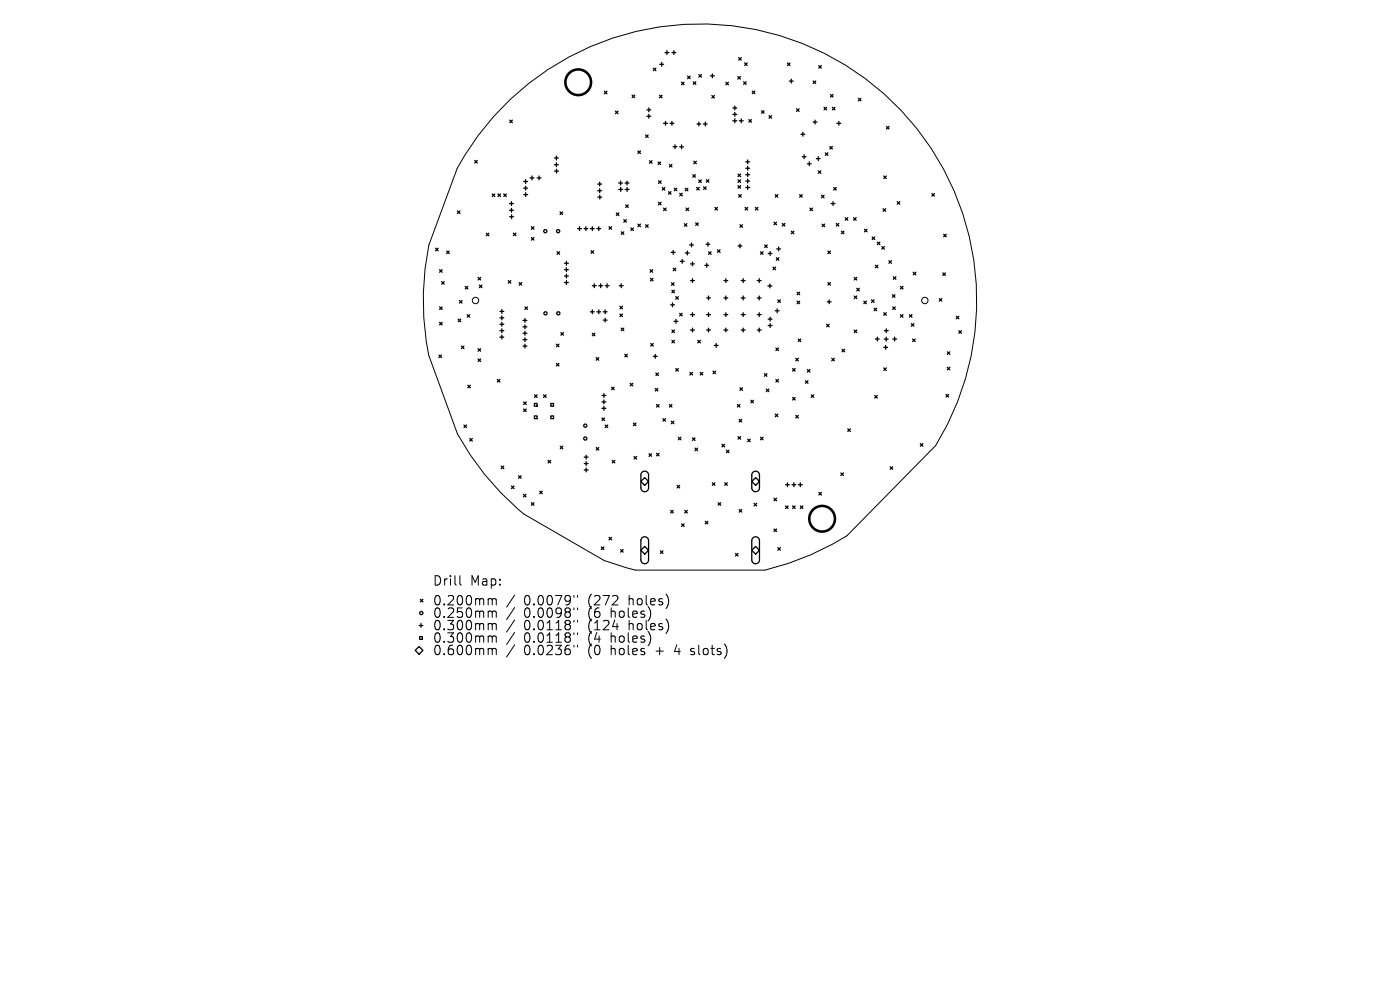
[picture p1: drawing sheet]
<svg xmlns="http://www.w3.org/2000/svg" width="297mm" height="210mm" viewBox="0 0 297 210" stroke-linecap="round" stroke-linejoin="round" font-family="sans-serif">
<defs><g id="words">
<g font-size="2.8">
<text x="91.7" y="124.5">Drill</text>
<text x="99.7" y="124.5">Map:</text>
<text x="91.7" y="128.7">0.200mm</text>
<text x="91.7" y="131.3">0.250mm</text>
<text x="111.2" y="128.7">0.0079&quot;</text>
<text x="111.2" y="131.3">0.0098&quot;</text>
<text x="124.9" y="128.7">(272</text>
<text x="124.9" y="131.3">(6</text>
<text x="129.9" y="131.3">holes)</text>
<text x="133.7" y="128.7">holes)</text>
<text x="91.7" y="134">0.300mm</text>
<text x="91.7" y="136.6">0.300mm</text>
<text x="111.2" y="134">0.0118&quot;</text>
<text x="111.2" y="136.6">0.0118&quot;</text>
<text x="124.9" y="134">(124</text>
<text x="124.9" y="136.6">(4</text>
<text x="129.9" y="136.6">holes)</text>
<text x="133.7" y="134">holes)</text>
<text x="91.7" y="139.3">0.600mm</text>
<text x="111.2" y="139.3">0.0236&quot;</text>
<text x="124.9" y="139.3">(0</text>
<text x="129.9" y="139.3">holes</text>
<text x="139.6" y="139.3">+</text>
<text x="143.8" y="139.3">4</text>
<text x="147.4" y="139.3">slots)</text>
</g>
</g></defs>
<g fill="none" stroke="#000" stroke-width=".21">
<path d="M108.2 21.1a58.7 58.7 0 0 1 77.3-2.9 58.7 58.7 0 0 1 13 76.3l-18.8 19.2a58.8 58.8 0 0 1-17.4 7.2h-27.5l-6.6-2-17.1-9.9a58.7 58.7 0 0 1-14.1-17l-6.1-16.7a58.7 58.7 0 0 1 .1-23.3l6-16.3a58.7 58.7 0 0 1 11.2-14.6zM97.6 122.1v1.7l.3 .3M103.9 127l.4 .1 .1 .2M103.9 129.6h.2l.3 .3M103.9 132.3h.2l.3 .3M103.9 134.9h.2l.3 .3M103.9 137.5l.4 .1 .1 .2M104.4 127.3l.3-.3 .5 .1 .1 1.2M104.4 127.3v1M104.4 129.9v1.1M104.4 132.6v1M104.4 135.2v1"/>
<path d="M104.4 137.8v1.1M104.4 129.9l.3-.3 .5 .1 .1 1.3M104.4 132.6l.3-.3 .5 .1 .1 1.2M104.4 135.2l.3-.3 .5 .1 .1 1.2M104.4 137.8l.3-.3 .5 .1 .1 1.3M109.2 126.2l-1.7 2.6M109.2 128.9l-1.7 2.5M109.2 131.5l-1.7 2.6M109.2 134.1l-1.7 2.6M109.2 136.8l-1.7 2.6M121.8 126.3v.4M121.8 129v.3"/>
<path d="M121.8 131.6v.4M121.8 134.2v.4M121.8 136.9v.4M122.5 126.3v.4M122.5 129v.3M122.5 131.6v.4M122.5 134.2v.4M122.5 136.9v.4M146.5 138.8l.2 .1M146.6 137.6v.5"/>
<circle cx="100.9" cy="63.7" r=".68"/>
<circle cx="196.2" cy="63.7" r=".68"/>
</g>
<g fill="none" stroke="#000" stroke-width=".54">
<circle cx="122.7" cy="17.4" r="2.72"/>
<circle cx="174.4" cy="110" r="2.72"/>
</g>
<g fill="none" stroke="#000" stroke-width=".27">
<path d="M128.2 19.4l.6 .5M128.8 19.4l-.6 .5M138.6 14.5l.5 .5M139.1 14.5l-.5 .5M140 13.6h.8M140.4 13.2v.8M141.1 11.2h.8M141.5 10.7v.9M142.5 11.2h.9M143 10.7v.9M144.6 17.4l.5 .6M145.1 17.4l-.5 .6"/>
<path d="M145.9 16.1l.5 .6M146.4 16.1l-.5 .6M147.1 17.3l.5 .6M147.6 17.3l-.5 .6M148.3 15.8l.5 .6M148.8 15.8l-.5 .6M150.7 16.1h.8M151.1 15.7v.8M154 17.4l.5 .6M154.5 17.4l-.5 .6M156.5 16.2l.6 .6M156.7 12.2l.5 .6"/>
<path d="M157.1 16.2l-.6 .6M157.2 12.2l-.5 .6M157.8 17.4l.5 .5M158 13.3l.5 .6M158.3 17.4l-.5 .5M158.5 13.3l-.5 .6M159.6 19.3l.5 .6M160.1 19.3l-.5 .6M167.1 13.4l.5 .5M167.5 17.2h.8M167.6 13.4l-.5 .5M167.9 16.8v.8"/>
<path d="M172.5 17.2l.5 .5M173 17.2l-.5 .5M173.7 13.9l.5 .6M174.2 13.9l-.5 .6M100.7 34l.6 .6M101.3 34l-.6 .6M108.2 25.5l.5 .5M108.7 25.5l-.5 .5M111.1 38.5h.8M111.1 39.9h.8M111.5 38.1v.8M111.5 39.5v.8"/>
<path d="M112.5 37.7h.8M112.9 37.3v.8M114 37.7h.8M114.4 37.3v.8M117.6 33.5h.8M117.6 34.9h.8M117.7 36.3h.8M118 33.1v.8M118 34.5v.8M118.1 35.9v.8M126.8 39h.8M127.2 38.6v.9"/>
<path d="M130.6 23.6l.5 .5M131.1 23.6l-.5 .5M131.2 38.8h.9M131.7 38.4v.8M131.7 39.8v.8M132.6 38.8h.8M133 38.4v.8M133 39.8v.8M134.1 20.2l.5 .5M134.6 20.2l-.5 .5M135.3 32l.6 .6M135.9 32l-.6 .6"/>
<path d="M137 28.6l.5 .6M137.2 23.3h.9M137.2 24.7h.9M137.5 28.6l-.5 .6M137.6 22.9v.8M137.6 24.3v.8M137.8 34.1l.5 .5M138.3 34.1l-.5 .5M139.6 34.4l.5 .5M139.7 38.4l.5 .5M139.9 20.2l.5 .5M140.1 34.4l-.5 .5"/>
<path d="M140.2 38.4l-.5 .5M140.4 20.2l-.5 .5M140.5 39.8l.5 .5M140.8 26.2h.8M141 39.8l-.5 .5M141.2 25.8v.8M142 34.9l.5 .5M142.1 26.2h.9M142.5 34.9l-.5 .5M142.5 25.8v.8M142.8 31.1h.8M143 39.9l.6 .6"/>
<path d="M143.2 30.7v.8M143.6 39.9l-.6 .6M144.2 31.1h.8M144.6 30.7v.9M145.4 39.9l.5 .6M145.9 39.9l-.5 .6M147 37.1l.5 .5M147.2 34.2l.5 .5M147.5 37.1l-.5 .5M147.7 34.2l-.5 .5M147.8 39.7l.5 .6M147.9 26.3h.8"/>
<path d="M148.2 38.2l.6 .5M148.3 25.9v.8M148.3 39.7l-.5 .6M148.8 38.2l-.6 .5M149.2 26.3h.8M149.3 39.6l.5 .6M149.6 25.9v.8M149.8 39.6l-.5 .6M149.8 38.1l.6 .6M150.4 38.1l-.6 .6M151 20.3l.6 .5M151.6 20.3l-.6 .5"/>
<path d="M155.5 22.9h.8M155.5 24.3h.8M155.5 25.6h.8M155.9 22.5v.8M155.9 23.8v.9M155.9 25.2v.8M156.6 36.9l.5 .6M156.6 38.1l.5 .6M156.6 39.4l.5 .5M156.8 25.6h.9M157.1 36.9l-.5 .6M157.1 38.1l-.5 .6"/>
<path d="M157.1 39.4l-.5 .5M157.3 25.2v.8M158.2 34.3h.8M158.2 35.7h.8M158.2 37.1h.8M158.2 38.4h.8M158.2 39.8h.8M158.6 33.9v.8M158.6 35.3v.8M158.6 36.6v.9M158.6 38v.8M158.6 39.4v.8"/>
<path d="M158.9 25.4l.5 .5M159.4 25.4l-.5 .5M161.5 23.5l.6 .5M162.1 23.5l-.6 .5M163.1 24.5l.6 .6M163.7 24.5l-.6 .6M169 23.1l.5 .5M169.5 23.1l-.5 .5M169.9 28.5h.8M170.2 33.2h.8M170.3 28.1v.8M170.6 32.8v.9"/>
<path d="M171.3 34.7h.8M171.7 34.3v.9M172.5 25.9h.8M172.9 25.5v.8M173.2 33.7h.8M173.6 36.2l.5 .6M173.6 33.2v.9M174.1 36.2l-.5 .6M174.8 22.8l.6 .5M175.1 32.4l.5 .6M175.4 22.8l-.6 .5M175.6 32.4l-.5 .6"/>
<path d="M176 31.1l.6 .5M176.2 20l.5 .6M176.6 31.1l-.6 .5M176.6 22.8l.5 .5M176.7 20l-.5 .6M176.9 39.8l.5 .5M177.1 22.8l-.5 .5M177.4 39.8l-.5 .5M177.5 26.2h.9M177.9 25.8v.8M182.1 20.9l.5 .5M182.6 20.9l-.5 .5"/>
<path d="M187.5 37.3l.5 .6M188 37.3l-.5 .6M188.1 26.8l.5 .6M188.6 26.8l-.5 .6M92.4 52.7l.6 .5M93 52.7l-.6 .5M93.3 57.2l.5 .6M93.7 59.7l.5 .6M93.8 57.2l-.5 .6M94.2 59.7l-.5 .6M94.8 53.3l.5 .5M95.3 53.3l-.5 .5"/>
<path d="M97 44.7l.6 .6M97.6 44.7l-.6 .6M101.4 58.8l.6 .6M102 58.8l-.6 .6M103.2 49.5l.5 .5M103.7 49.5l-.5 .5M104.4 41.1l.6 .6M105 41.1l-.6 .6M105.6 41.1l.6 .6M106.2 41.1l-.6 .6M106.9 41.1l.5 .6M107.4 41.1l-.5 .6"/>
<path d="M107.8 59.5l.6 .6M108.1 43.2h.8M108.1 44.6h.8M108.1 46h.8M108.4 59.5l-.6 .6M108.5 42.8v.8M108.5 44.2v.8M108.5 45.6v.8M108.9 49.4l.6 .6M109.5 49.4l-.6 .6M110.1 59.9l.6 .6M110.7 59.9l-.6 .6"/>
<path d="M111.1 41.3h.8M111.5 40.9v.8M112.7 48.1l.6 .5M112.7 50.4l.6 .5M113.3 48.1l-.6 .5M113.3 50.4l-.6 .5M118.2 53.4l.5 .5M118.7 53.4l-.5 .5M118.8 45l.6 .5M119.4 45l-.6 .5M119.8 55.8h.8M119.8 57.2h.8"/>
<path d="M119.8 58.6h.8M119.8 59.9h.8M120.2 55.4v.9M120.2 56.8v.8M120.2 58.2v.8M120.2 59.5v.8M122.5 48.5h.8M122.9 48.1v.8M123.9 48.5h.8M124.3 48.1v.8M125.3 48.5h.8M125.4 53.2l.5 .5"/>
<path d="M125.7 48.1v.8M125.9 53.2l-.5 .5M126.6 48.5h.8M126.8 40.5h.8M126.8 41.8h.8M127 48.1v.8M127.2 40.1v.8M127.2 41.4v.8M129.2 48.1l.5 .5M129.7 48.1l-.5 .5M130.8 45.2l.5 .5M131.3 40.2h.8"/>
<path d="M131.3 45.2l-.5 .5M131.8 49.2l.5 .5M132.3 49.2l-.5 .5M132.3 46.6l.6 .5M132.6 40.2h.8M132.7 43.5l.6 .5M132.9 46.6l-.6 .5M133.3 43.5l-.6 .5M133.8 48.4l.6 .5M134.4 48.4l-.6 .5M135.3 47.5l.6 .6M135.9 47.5l-.6 .6"/>
<path d="M137 47.7l.5 .5M137.5 47.7l-.5 .5M137.9 57.2l.6 .6M138 59l.5 .6M138.5 57.2l-.6 .6M138.5 59l-.5 .6M139.7 42.9l.5 .6M140.2 42.9l-.5 .6M140.8 44.1l.5 .6M141.3 44.1l-.5 .6M141.8 40.7l.6 .5M142.4 40.7l-.6 .5"/>
<path d="M142.4 53.5h.8M142.5 60l.5 .5M142.8 53.1v.8M142.8 56.9l.6 .5M143 60l-.5 .5M143.4 56.9l-.6 .5M144.2 41l.5 .6M144.3 55.4h.8M144.7 55v.8M144.7 41l-.5 .6M145.2 47.4l.5 .6M145.4 53.7h.8"/>
<path d="M145.5 44.1l.6 .6M145.7 47.4l-.5 .6M145.8 53.3v.8M146.1 44.1l-.6 .6M146.3 52h.8M146.5 56h.8M146.5 59.5h.8M146.7 51.6v.8M146.9 55.6v.8M146.9 59.1v.8M147.6 47.3l.5 .5M148.1 47.3l-.5 .5"/>
<path d="M149.5 56.3h.8M149.8 51.8h.8M149.9 55.9v.8M150.2 51.4v.8M150.3 53.4l.6 .6M150.9 53.4l-.6 .6M151.7 44l.5 .5M152.2 44l-.5 .5M152.2 53l.6 .5M152.8 53l-.6 .5M153.6 59.5h.8M154 59.1v.8"/>
<path d="M156.6 52.2h.8M156.7 41.3l.6 .5M157 47.7l.5 .5M157 51.8v.8M157.3 41.3l-.6 .5M157.3 59.5h.8M157.5 47.7l-.5 .5M157.7 59.1v.8M158.1 44l.5 .5M158.6 44l-.5 .5M160.2 44l.6 .5M160.7 59.5h.8"/>
<path d="M160.8 44l-.6 .5M161.1 59.1v.8M161.3 53.4l.6 .5M161.9 53.4l-.6 .5M162.2 52l.6 .5M162.8 52l-.6 .5M163 53.8h.8M163.4 53.4v.8M164 56.7l.5 .5M164.2 47.1l.5 .6M164.5 41.3l.5 .5M164.5 56.7l-.5 .5"/>
<path d="M164.7 54.7l.5 .5M164.7 47.1l-.5 .6M164.8 52.8h.8M165 41.3l-.5 .5M165.2 52.4v.8M165.2 54.7l-.5 .5M166 47.4l.5 .6M166.5 47.4l-.5 .6M167.9 49l.5 .6M168.4 49l-.5 .6M169.6 41.3l.6 .5M170.2 41.3l-.6 .5"/>
<path d="M171.8 44.1l.6 .6M172.4 44.1l-.6 .6M174.3 41.4l.5 .6M174.4 47.5l.6 .6M174.8 41.4l-.5 .6M175 47.5l-.6 .6M175.6 53.3l.6 .5M175.6 59.9l.6 .6M176.2 53.3l-.6 .5M176.2 59.9l-.6 .6M176.3 43.2h.8M176.7 42.8v.8"/>
<path d="M177.4 47.4l.5 .6M177.9 47.4l-.5 .6M178.5 49l.5 .6M179 49l-.5 .6M179.3 46.2l.6 .5M179.9 46.2l-.6 .5M181.1 46.2l.5 .5M181.2 58.8l.6 .6M181.6 46.2l-.5 .5M181.8 58.8l-.6 .6M183.4 48.6l.5 .6M183.9 48.6l-.5 .6"/>
<path d="M185 50.3l.6 .5M185.6 50.3l-.6 .5M185.7 56.3l.6 .5M186.1 51.4l.6 .5M186.3 56.3l-.6 .5M186.7 51.4l-.6 .5M187.1 52.3l.5 .6M187.3 44.3l.6 .5M187.6 52.3l-.5 .6M187.9 44.3l-.6 .5M188.6 55.3l.5 .5M189.1 55.3l-.5 .5"/>
<path d="M189.5 58.7l.6 .6M190.1 58.7l-.6 .6M190.3 42.8l.6 .5M190.9 42.8l-.6 .5M193.7 57.8l.6 .5M194.3 57.8l-.6 .5M197.7 41.1l.5 .5M198.2 41.1l-.5 .5M200 57.9l.6 .5M200.2 49.7l.5 .5M200.6 57.9l-.6 .5M200.7 49.7l-.5 .5"/>
<path d="M93.1 75.3l.6 .6M93.3 65.1l.5 .6M93.3 68.4l.5 .5M93.7 75.3l-.6 .6M93.8 65.1l-.5 .6M93.8 68.4l-.5 .5M97.2 67.7l.5 .5M97.5 63.7l.5 .6M97.7 67.7l-.5 .5M97.9 73.4l.5 .6M98 63.7l-.5 .6M98.4 73.4l-.5 .6"/>
<path d="M98.7 60.7l.5 .6M99.1 66.7l.6 .6M99.2 60.7l-.5 .6M99.7 66.7l-.6 .6M101.4 74l.6 .5M101.4 76.1l.6 .6M101.7 60.5l.5 .5M102 74l-.6 .5M102 76.1l-.6 .6M102.2 60.5l-.5 .5M106.1 66.1h.8M106.1 67.4h.8"/>
<path d="M106.1 68.8h.8M106.1 70.1h.8M106.1 71.5h.8M106.5 65.7v.8M106.5 67v.8M106.5 68.4v.8M106.5 69.7v.9M106.5 71.1v.8M111 68h.8M111 69.3h.8M111 70.7h.8M111 72.1h.8"/>
<path d="M111 73.4h.8M111.4 65.1l.5 .6M111.4 67.6v.8M111.4 68.9v.8M111.4 70.3v.8M111.4 71.6v.9M111.4 73v.8M111.9 65.1l-.5 .6M118 73l.6 .5M118 77.1l.6 .5M118.6 73l-.6 .5M118.6 77.1l-.6 .5"/>
<path d="M119 70.6l.5 .5M119.5 70.6l-.5 .5M125.3 66.1h.8M125.7 70.7l.5 .5M125.7 65.7v.9M125.7 60.6h.8M126.1 60.2v.8M126.2 70.7l-.5 .5M126.5 75.9l.5 .5M126.6 66.1h.8M127 75.9l-.5 .5M127 60.6h.8"/>
<path d="M127 65.7v.9M127.4 60.2v.8M128 66.1h.8M128 67.9h.8M128.4 60.6h.8M128.4 65.7v.9M128.4 67.5v.8M128.8 60.2v.8M131.4 60.6h.8M131.5 65l.6 .5M131.5 66.6l.6 .5M131.8 69.6l.5 .5"/>
<path d="M131.8 60.2v.8M132.1 65l-.6 .5M132.1 66.6l-.6 .5M132.3 69.6l-.5 .5M132.6 75.2l.5 .5M133.1 75.2l-.5 .5M138.1 72.9l.5 .5M138.6 72.9l-.5 .5M138.6 75.6h.8M139 75.2v.8M139.1 79.1l.6 .6M139.7 79.1l-.6 .6"/>
<path d="M142.3 64.7h.8M142.5 61.6l.6 .5M142.5 70l.6 .6M142.5 72.2l.6 .5M142.7 64.3v.8M143 68.2h.8M143.1 61.6l-.6 .5M143.1 70l-.6 .6M143.1 72.2l-.6 .5M143.4 78.2l.5 .5M143.4 62.9l.5 .6M143.4 67.8v.8"/>
<path d="M143.9 62.9l-.5 .6M143.9 78.2l-.5 .5M144.2 66.5l.5 .5M144.7 66.5l-.5 .5M146.4 79l.5 .5M146.5 66.7h.8M146.5 70h.8M146.9 79l-.5 .5M146.9 66.3v.8M146.9 69.6v.8M148 72.2l.6 .5M148.5 79l.6 .5"/>
<path d="M148.6 72.2l-.6 .5M149.1 79l-.6 .5M149.9 66.7h.8M149.9 70h.8M149.9 63.2h.8M150.3 62.8v.8M150.3 66.3v.8M150.3 69.6v.8M151.3 78.7l.5 .6M151.5 73.3h.8M151.8 78.7l-.5 .6M151.9 72.9v.8"/>
<path d="M153.6 66.7h.8M153.6 70h.8M153.6 63.2h.8M154 62.8v.8M154 66.3v.8M154 69.6v.8M157.3 66.7h.8M157.3 70h.8M157.3 63.2h.8M157.7 62.8v.8M157.7 66.3v.8M157.7 69.6v.8"/>
<path d="M160.7 66.7h.8M160.7 70h.8M160.7 63.2h.8M161.1 62.8v.8M161.1 66.3v.8M161.1 69.6v.8M162.2 79.3l.5 .5M162.7 79.3l-.5 .5M162.9 60.7h.8M163 67.7h.8M163 69.1h.8M163.3 60.2v.9"/>
<path d="M163.4 67.3v.8M163.4 68.6v.9M164.5 65.9h.8M164.6 73.8l.5 .6M164.9 65.5v.8M165 63.6l.6 .6M165.1 73.8l-.5 .6M165.6 63.6l-.6 .6M168.1 78.2l.6 .5M168.7 78.2l-.6 .5M168.8 76l.6 .5M169.1 62l.5 .5"/>
<path d="M169.1 63.9l.5 .5M169.3 71.9l.6 .6M169.4 76l-.6 .5M169.6 62l-.5 .5M169.6 63.9l-.5 .5M169.9 71.9l-.6 .6M171.3 78.4l.5 .5M171.8 78.4l-.5 .5M175.4 68.8l.5 .5M175.5 64h.8M175.9 68.8l-.5 .5M175.9 63.6v.8"/>
<path d="M176.5 76l.5 .5M177 76l-.5 .5M178.6 74.1l.6 .5M179.2 74.1l-.6 .5M181.2 62.8l.6 .5M181.2 70l.6 .6M181.8 62.8l-.6 .5M181.8 70l-.6 .6M181.8 61.2l.5 .5M182.3 61.2l-.5 .5M183.3 63.9l.5 .5M183.8 63.9l-.5 .5"/>
<path d="M184.9 63.6l.5 .6M185.4 63.6l-.5 .6M185.4 65.4l.6 .5M185.7 71.9h.8M186 65.4l-.6 .5M186.1 71.5v.8M187.5 66.3l.5 .6M187.5 78l.5 .6M187.5 73.7h.8M187.6 71.9h.8M187.6 70.1h.8M187.9 73.3v.8"/>
<path d="M188 71.5v.8M188 66.3l-.5 .6M188 78l-.5 .6M188 69.7v.9M189.3 62.5l.6 .6M189.4 65.1l.5 .6M189.4 71.9h.8M189.8 71.5v.8M189.9 62.5l-.6 .6M189.9 65.1l-.5 .6M191 66.7l.6 .6M191 60.7l.6 .6"/>
<path d="M191.6 60.7l-.6 .6M191.6 66.7l-.6 .6M192.9 66.7l.6 .6M193.3 68.6l.6 .6M193.5 66.7l-.6 .6M193.6 71.9l.6 .6M193.9 68.6l-.6 .6M194.2 71.9l-.6 .6M199.3 63.3l.5 .6M199.8 63.3l-.5 .6M201 74.6l.5 .6M201 77.9l.5 .6"/>
<path d="M201.5 74.6l-.5 .6M201.5 77.9l-.5 .6M202.9 67.1l.5 .5M203.4 70.1l.6 .6M203.4 67.1l-.5 .5M204 70.1l-.6 .6M98.4 90.2l.6 .5M99 90.2l-.6 .5M99.2 81.7l.6 .6M99.7 93l.5 .6M99.8 81.7l-.6 .6M100.2 93l-.5 .6"/>
<path d="M105.5 80.5l.6 .5M106.1 80.5l-.6 .5M106.3 98.9l.6 .5M106.9 98.9l-.6 .5M111.1 85.3l.5 .5M111.1 86.8l.5 .5M111.6 85.3l-.5 .5M111.6 86.8l-.5 .5M113.4 85.6h.5v.6h-.5zM113.4 88.2h.5v.6h-.5zM113.4 83.8l.6 .5M114 83.8l-.6 .5"/>
<path d="M115.3 83.8l.6 .5M115.9 83.8l-.6 .5M116.3 97.7l.5 .5M116.8 97.7l-.5 .5M116.8 85.6h.6v.6h-.6zM116.8 88.2h.6v.6h-.6zM118.9 94.7l.5 .5M119.4 94.7l-.5 .5M123.9 97h.9M123.9 98.3h.9M123.9 99.7h.9M124.4 96.6v.8"/>
<path d="M124.4 97.9v.8M124.4 99.3v.8M126.5 94.9l.5 .6M127 94.9l-.5 .6M127.7 88.7l.5 .5M127.7 83.9h.8M127.7 85.3h.8M127.7 86.6h.8M128.1 83.5v.8M128.1 84.9v.8M128.1 86.2v.8M128.2 88.7l-.5 .5"/>
<path d="M128.4 90.2l.5 .5M128.9 90.2l-.5 .5M129.7 82.1l.6 .6M129.9 97.7l.5 .5M130.3 82.1l-.6 .6M130.4 97.7l-.5 .5M133.7 81.3l.5 .6M134.2 81.3l-.5 .6M134.4 89.8l.5 .5M134.5 96.8l.6 .6M134.9 89.8l-.5 .5M135.1 96.8l-.6 .6"/>
<path d="M137.7 96.3l.5 .5M138.2 96.3l-.5 .5M139 82.4l.6 .5M139.3 85.8l.5 .5M139.3 96.2l.5 .5M139.6 82.4l-.6 .5M139.8 85.8l-.5 .5M139.8 96.2l-.5 .5M140.6 88.8l.6 .5M141.2 88.8l-.6 .5M142 85.8l.5 .5M142.4 89.3l.6 .6"/>
<path d="M142.5 85.8l-.5 .5M143 89.3l-.6 .6M143.9 92.7l.6 .6M144.5 92.7l-.6 .6M146.9 92.9l.5 .5M147.4 95.1l.6 .5M147.4 92.9l-.5 .5M148 95.1l-.6 .5M153.2 94.2l.5 .6M153.7 94.2l-.5 .6M154.1 95.5l.6 .5M154.7 95.5l-.6 .5"/>
<path d="M156.4 85.8l.6 .5M156.6 92.6l.5 .6M156.8 89l.6 .5M157 85.8l-.6 .5M157 82.3l.5 .5M157.1 92.6l-.5 .6M157.4 89l-.6 .5M157.5 82.3l-.5 .5M158.6 93.2l.6 .5M159.2 93.2l-.6 .5M159.3 84.9l.5 .6M159.8 84.9l-.5 .6"/>
<path d="M161.3 92.7l.6 .6M161.9 92.7l-.6 .6M162.6 82.5l.5 .6M163.1 82.5l-.5 .6M164.5 87.8l.5 .6M164.6 80.5l.5 .5M165 87.8l-.5 .6M165.1 80.5l-.5 .5M168.1 84.3l.6 .6M168.7 84.3l-.6 .6M168.8 88.1l.6 .6M169.4 88.1l-.6 .6"/>
<path d="M170.9 80.8l.5 .5M171.4 80.8l-.5 .5M172.1 83.8l.5 .5M172.6 83.8l-.5 .5M179.9 91l.5 .5M180.4 91l-.5 .5M185.6 83.9l.5 .5M186.1 83.9l-.5 .5M188.8 99l.6 .6M189.4 99l-.6 .6M195.2 94.1l.6 .6M195.8 94.1l-.6 .6"/>
<path d="M200.7 83.7l.5 .5M201.2 83.7l-.5 .5M108.5 103.1l.5 .5M109 103.1l-.5 .5M110 100.9l.5 .6M110.5 100.9l-.5 .6M111 104.9l.6 .5M111.6 104.9l-.6 .5M112.7 106.6l.6 .6M113.3 106.6l-.6 .6M114.5 104.2l.5 .5M115 104.2l-.5 .5"/>
<path d="M127.6 116l.5 .6M128.1 116l-.5 .6M129.2 114l.5 .5M129.7 114l-.5 .5M131.7 116.6l.5 .5M132.2 116.6l-.5 .5M136 102.1l.8-.8 .8 .8-.8 .8zM136 116.7l.8-.8 .8 .8-.8 .8zM136.2 100.2a.82 .82 0 0 1 .9-.2 .82 .82 0 0 1 .5 .8v2.7a.82 .82 0 0 1-.8 .8 .82 .82 0 0 1-.8-.8v-2.8zM136.2 114.1a.82 .82 0 0 1 .9-.2 .82 .82 0 0 1 .5 .8v4.1a.82 .82 0 0 1-.8 .8 .82 .82 0 0 1-.8-.8v-4.2zM140.1 116.9l.5 .5M140.6 116.9l-.5 .5"/>
<path d="M142.3 108.3l.5 .5M142.8 108.3l-.5 .5M143.6 103l.6 .5M144.2 103l-.6 .5M144.6 111.1l.5 .6M145.1 111.1l-.5 .6M145.3 108.3l.5 .5M145.8 108.3l-.5 .5M149.6 110.6l.6 .5M150.2 110.6l-.6 .5M151.1 102.4l.6 .6M151.7 102.4l-.6 .6"/>
<path d="M152.3 106.6l.6 .6M152.9 106.6l-.6 .6M153.8 102.4l.5 .6M154.3 102.4l-.5 .6M156 117.4l.6 .5M156.6 117.4l-.6 .5M156.8 108.1l.6 .5M157.4 108.1l-.6 .5M159.5 102.1l.8-.8 .8 .8-.8 .8zM159.5 116.7l.8-.8 .8 .8-.8 .8zM159.7 100.2a.82 .82 0 0 1 .9-.2 .82 .82 0 0 1 .5 .8v2.7a.82 .82 0 0 1-.8 .8 .82 .82 0 0 1-.8-.8v-2.8zM159.7 114.1a.82 .82 0 0 1 .9-.2 .82 .82 0 0 1 .5 .8v4.1a.82 .82 0 0 1-.8 .8 .82 .82 0 0 1-.8-.8v-4.2z"/>
<path d="M160 106.8l.5 .5M160.5 106.8l-.5 .5M164.2 105.7l.5 .5M164.2 112.2l.5 .6M164.7 105.7l-.5 .5M164.7 112.2l-.5 .6M165 116.2l.6 .5M165.6 116.2l-.6 .5M166.6 107.3l.6 .6M166.6 102.8h.9M167.1 102.4v.8M167.2 107.3l-.6 .6"/>
<path d="M168 102.8h.8M168.1 107.3l.6 .6M168.4 102.4v.8M168.7 107.3l-.6 .6M169.4 102.8h.8M169.8 107.3l.5 .6M169.8 102.4v.8M170.3 107.3l-.5 .6M173.7 104.5l.6 .5M174.3 104.5l-.6 .5M178.4 100.3l.5 .6M178.9 100.3l-.5 .6"/>
<path d="M88.9 137.1l.8 .9-.8 .8-.8-.8zM88.9 132.7h.8M89 135h.6v.6h-.6zM89.2 127.1l.5 .6M89.3 132.3v.8M89.7 127.1l-.5 .6"/>
<circle cx="115.7" cy="49" r=".34"/>
<circle cx="118.4" cy="49" r=".34"/>
<circle cx="115.7" cy="66.5" r=".34"/>
<circle cx="118.4" cy="66.5" r=".34"/>
<circle cx="124.2" cy="90.3" r=".34"/>
<circle cx="124.2" cy="93" r=".34"/>
<circle cx="89.4" cy="130" r=".34"/>
</g>
<use href="#words"/>
</svg>
